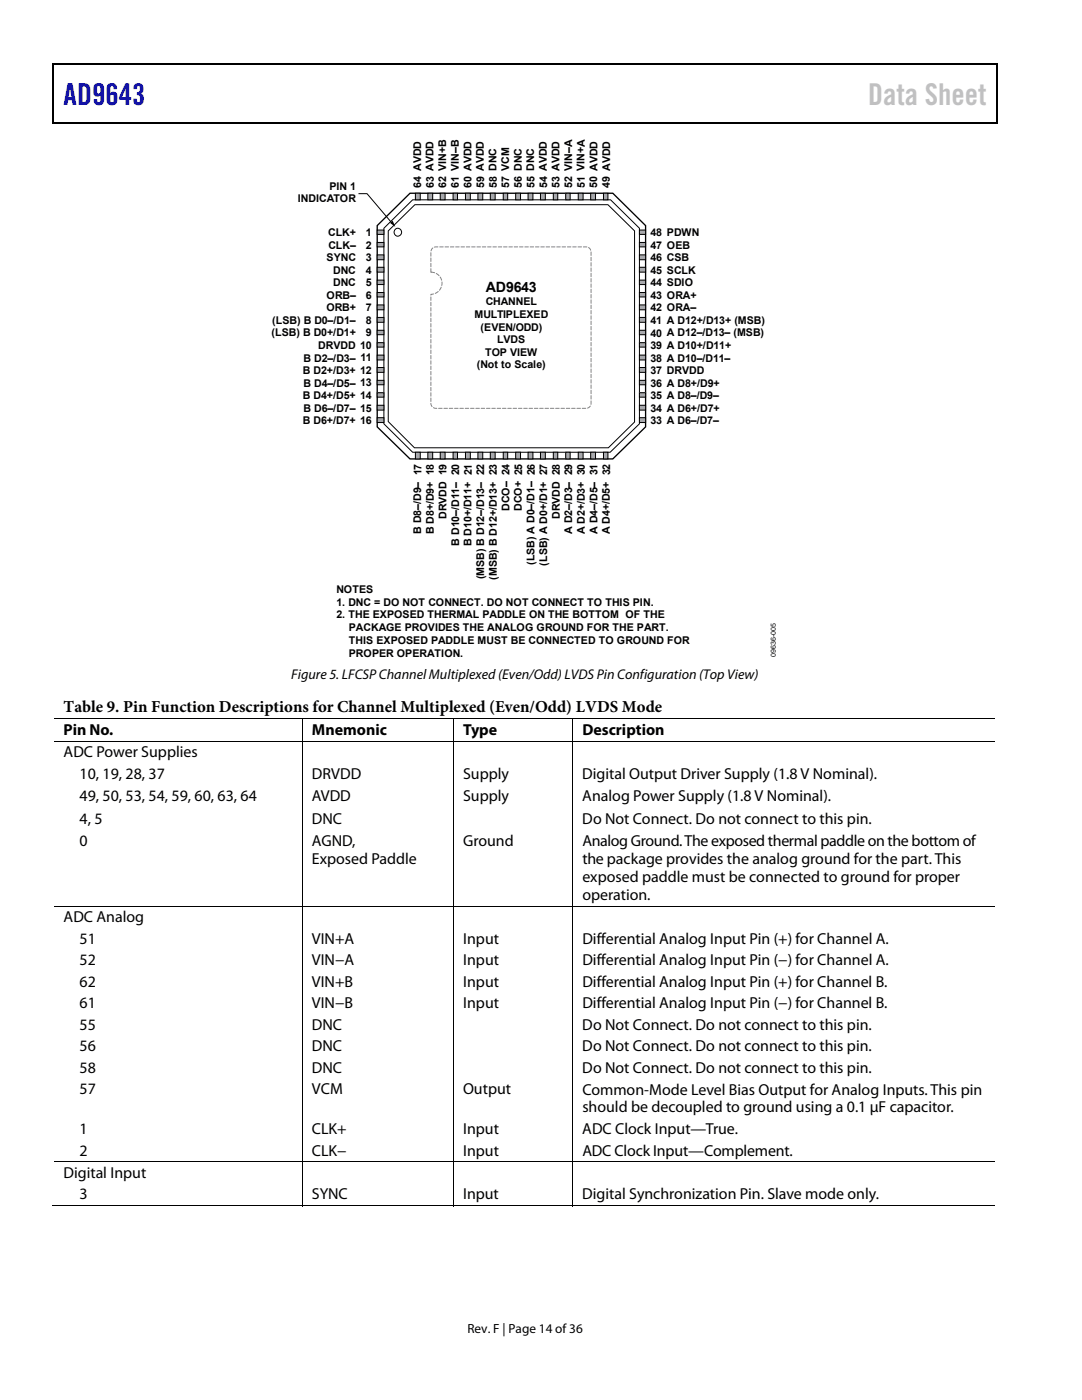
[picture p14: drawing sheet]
<svg xmlns="http://www.w3.org/2000/svg" width="216mm" height="279mm" viewBox="0 0 216 279" stroke-linecap="round" stroke-linejoin="round" font-family="sans-serif">
<defs><g id="words">
<text font-size="6" fill="#00f" x="12.7" y="21">AD9643</text>
<text font-size="6" fill="#c0c0c0" x="173.2" y="21">Data Sheet</text>
<text font-size="3.3" x="12.7" y="142.1">Table 9. Pin Function Descriptions for Channel Multiplexed (Even/Odd) LVDS Mode</text>
<g font-size="3.2">
<text x="12.7" y="146.7">Pin No.</text>
<text x="62.2" y="146.7">Mnemonic</text>
<text x="92.4" y="146.7">Type</text>
<text x="116.2" y="146.7">Description</text>
<text x="12.7" y="151.1">ADC Power Supplies</text>
<text x="15.9" y="155.5">10, 19, 28, 37</text>
<text x="62.2" y="155.5">DRVDD</text>
<text x="92.4" y="155.5">Supply</text>
<text x="116.2" y="155.5">Digital Output Driver Supply (1.8 V Nominal).</text>
<text x="15.9" y="159.9">49, 50, 53, 54, 59, 60, 63, 64</text>
<text x="62.2" y="159.9">AVDD</text>
<text x="92.4" y="159.9">Supply</text>
<text x="116.2" y="159.9">Analog Power Supply (1.8 V Nominal).</text>
<text x="15.9" y="164.4">4, 5</text>
<text x="62.2" y="164.4">DNC</text>
<text x="116.2" y="164.4">Do Not Connect. Do not connect to this pin.</text>
<text x="15.9" y="168.8">0</text>
<text x="62.2" y="168.8">AGND,</text>
<text x="62.2" y="172.4">Exposed Paddle</text>
<text x="92.4" y="168.8">Ground</text>
<text x="116.2" y="168.8">Analog Ground. The exposed thermal paddle on the bottom of</text>
<text x="116.2" y="172.4">the package provides the analog ground for the part. This</text>
<text x="116.2" y="176">exposed paddle must be connected to ground for proper</text>
<text x="116.2" y="179.6">operation.</text>
<text x="12.7" y="184">ADC Analog</text>
<text x="15.9" y="188.3">51</text>
<text x="62.2" y="188.3">VIN+A</text>
<text x="92.4" y="188.3">Input</text>
<text x="116.2" y="188.3">Differential Analog Input Pin (+) for Channel A.</text>
<text x="15.9" y="192.6">52</text>
<text x="15.9" y="196.9">62</text>
<text x="62.2" y="192.6">VIN−A</text>
<text x="62.2" y="196.9">VIN+B</text>
<text x="92.4" y="192.6">Input</text>
<text x="92.4" y="196.9">Input</text>
<text x="116.2" y="192.6">Differential Analog Input Pin (−) for Channel A.</text>
<text x="116.2" y="196.9">Differential Analog Input Pin (+) for Channel B.</text>
<text x="15.9" y="201.2">61</text>
<text x="62.2" y="201.2">VIN−B</text>
<text x="92.4" y="201.2">Input</text>
<text x="116.2" y="201.2">Differential Analog Input Pin (−) for Channel B.</text>
<text x="15.9" y="205.5">55</text>
<text x="15.9" y="209.8">56</text>
<text x="62.2" y="205.5">DNC</text>
<text x="62.2" y="209.8">DNC</text>
<text x="116.2" y="205.5">Do Not Connect. Do not connect to this pin.</text>
<text x="116.2" y="209.8">Do Not Connect. Do not connect to this pin.</text>
<text x="15.9" y="214.1">58</text>
<text x="62.2" y="214.1">DNC</text>
<text x="116.2" y="214.1">Do Not Connect. Do not connect to this pin.</text>
<text x="15.9" y="218.4">57</text>
<text x="62.2" y="218.4">VCM</text>
<text x="92.4" y="218.4">Output</text>
<text x="116.2" y="218.4">Common-Mode Level Bias Output for Analog Inputs. This pin</text>
<text x="15.9" y="226.3">1</text>
<text x="62.2" y="226.3">CLK+</text>
<text x="92.4" y="226.3">Input</text>
<text x="116.2" y="226.3">ADC Clock Input—True.</text>
<text x="116.2" y="222">should be decoupled to ground using a 0.1 μF capacitor.</text>
<text x="15.9" y="230.6">2</text>
<text x="62.2" y="230.6">CLK−</text>
<text x="92.4" y="230.6">Input</text>
<text x="116.2" y="230.6">ADC Clock Input—Complement.</text>
<text x="12.7" y="235.1">Digital Input</text>
<text x="15.9" y="239.4">3</text>
<text x="62.2" y="239.4">SYNC</text>
<text x="92.4" y="239.4">Input</text>
<text x="116.2" y="239.4">Digital Synchronization Pin. Slave mode only.</text>
</g>
<g font-size="2.8">
<text x="96.9" y="58.3">AD9643</text>
<text x="58.1" y="135.5">Figure 5. LFCSP Channel Multiplexed (Even/Odd) LVDS Pin Configuration (Top View)</text>
</g>
<text font-size="2.6" x="93.3" y="266">Rev. F | Page 14 of 36</text>
<g font-size="2.1">
<text x="59.4" y="40.4">INDICATOR</text>
<text x="65.7" y="37.9">PIN 1</text>
<text x="84" y="37.5" transform="rotate(-90 84 37.5)">64 AVDD</text>
<text x="86.6" y="37.5" transform="rotate(-90 86.6 37.5)">63 AVDD</text>
<text x="89.1" y="37.5" transform="rotate(-90 89.1 37.5)">62 VIN+B</text>
<text x="91.6" y="37.5" transform="rotate(-90 91.6 37.5)">61 VIN–B</text>
<text x="94.1" y="37.5" transform="rotate(-90 94.1 37.5)">60 AVDD</text>
<text x="96.6" y="37.5" transform="rotate(-90 96.6 37.5)">59 AVDD</text>
<text x="99.1" y="37.5" transform="rotate(-90 99.1 37.5)">58 DNC</text>
<text x="101.6" y="37.5" transform="rotate(-90 101.6 37.5)">57 VCM</text>
<text x="104.1" y="37.5" transform="rotate(-90 104.1 37.5)">56 DNC</text>
<text x="106.6" y="37.5" transform="rotate(-90 106.6 37.5)">55 DNC</text>
<text x="109.2" y="37.5" transform="rotate(-90 109.2 37.5)">54 AVDD</text>
<text x="111.7" y="37.5" transform="rotate(-90 111.7 37.5)">53 AVDD</text>
<text x="114.2" y="37.5" transform="rotate(-90 114.2 37.5)">52 VIN–A</text>
<text x="116.7" y="37.5" transform="rotate(-90 116.7 37.5)">51 VIN+A</text>
<text x="119.2" y="37.5" transform="rotate(-90 119.2 37.5)">50 AVDD</text>
<text x="121.7" y="37.5" transform="rotate(-90 121.7 37.5)">49 AVDD</text>
<text x="65.5" y="47.1">CLK+</text>
<text x="73" y="47.1">1</text>
<text x="129.8" y="47.2">48 PDWN</text>
<text x="65.2" y="52.1">SYNC</text>
<text x="65.5" y="49.6">CLK–</text>
<text x="73" y="49.6">2</text>
<text x="73" y="52.1">3</text>
<text x="129.8" y="49.7">47 OEB</text>
<text x="129.8" y="52.2">46 CSB</text>
<text x="65.2" y="59.6">ORB–</text>
<text x="66.5" y="54.6">DNC</text>
<text x="66.5" y="57.1">DNC</text>
<text x="73" y="54.6">4</text>
<text x="73" y="57.1">5</text>
<text x="73" y="59.6">6</text>
<text x="129.8" y="54.7">45 SCLK</text>
<text x="129.8" y="57.2">44 SDIO</text>
<text x="129.8" y="59.7">43 ORA+</text>
<text x="54.3" y="64.6">(LSB) B D0–/D1–</text>
<text x="65.1" y="62.1">ORB+</text>
<text x="73" y="62.1">7</text>
<text x="73" y="64.6">8</text>
<text x="94.7" y="63.4">MULTIPLEXED</text>
<text x="95.9" y="66">(EVEN/ODD)</text>
<text x="96.9" y="60.9">CHANNEL</text>
<text x="129.8" y="62.2">42 ORA–</text>
<text x="129.8" y="64.7">41 A D12+/D13+ (MSB)</text>
<text x="54.2" y="67.1">(LSB) B D0+/D1+</text>
<text x="63.5" y="69.6">DRVDD 10</text>
<text x="73" y="67.1">9</text>
<text x="96.8" y="71">TOP VIEW</text>
<text x="99.2" y="68.5">LVDS</text>
<text x="129.8" y="67.2">40 A D12–/D13– (MSB)</text>
<text x="129.8" y="69.7">39 A D10+/D11+</text>
<text x="60.4" y="74.7">B D2+/D3+ 12</text>
<text x="60.6" y="72.2">B D2–/D3– 11</text>
<text x="60.6" y="77.1">B D4–/D5– 13</text>
<text x="95.2" y="73.5">(Not to Scale)</text>
<text x="129.8" y="72.2">38 A D10–/D11–</text>
<text x="129.8" y="74.7">37 DRVDD</text>
<text x="129.8" y="77.2">36 A D8+/D9+</text>
<text x="60.4" y="79.6">B D4+/D5+ 14</text>
<text x="60.6" y="82.1">B D6–/D7– 15</text>
<text x="129.8" y="79.7">35 A D8–/D9–</text>
<text x="129.8" y="82.2">34 A D6+/D7+</text>
<text x="60.4" y="84.6">B D6+/D7+ 16</text>
<text x="129.8" y="84.7">33 A D6–/D7–</text>
<text x="101.6" y="101.9" transform="rotate(-90 101.6 101.9)">DCO– 24</text>
<text x="104.2" y="102" transform="rotate(-90 104.2 102)">DCO+ 25</text>
<text x="84.1" y="106.5" transform="rotate(-90 84.1 106.5)">B D8–/D9– 17</text>
<text x="86.6" y="106.6" transform="rotate(-90 86.6 106.6)">B D8+/D9+ 18</text>
<text x="89.1" y="103.6" transform="rotate(-90 89.1 103.6)">DRVDD 19</text>
<text x="111.7" y="103.6" transform="rotate(-90 111.7 103.6)">DRVDD 28</text>
<text x="114.2" y="106.5" transform="rotate(-90 114.2 106.5)">A D2–/D3– 29</text>
<text x="116.7" y="106.6" transform="rotate(-90 116.7 106.6)">A D2+/D3+ 30</text>
<text x="119.2" y="106.5" transform="rotate(-90 119.2 106.5)">A D4–/D5– 31</text>
<text x="121.7" y="106.6" transform="rotate(-90 121.7 106.6)">A D4+/D5+ 32</text>
<text x="91.6" y="108.9" transform="rotate(-90 91.6 108.9)">B D10–/D11– 20</text>
<text x="94.1" y="109" transform="rotate(-90 94.1 109)">B D10+/D11+ 21</text>
<text x="106.7" y="112.8" transform="rotate(-90 106.7 112.8)">(LSB) A D0–/D1– 26</text>
<text x="109.2" y="112.9" transform="rotate(-90 109.2 112.9)">(LSB) A D0+/D1+ 27</text>
<text x="67.1" y="118.3">NOTES</text>
<text x="96.6" y="115.6" transform="rotate(-90 96.6 115.6)">(MSB) B D12–/D13– 22</text>
<text x="99.1" y="115.7" transform="rotate(-90 99.1 115.7)">(MSB) B D12+/D13+ 23</text>
<text x="67.1" y="120.9">1. DNC = DO NOT CONNECT. DO NOT CONNECT TO THIS PIN.</text>
<text x="67.1" y="123.4">2. THE EXPOSED THERMAL PADDLE ON THE BOTTOM OF THE</text>
<text x="69.6" y="126">PACKAGE PROVIDES THE ANALOG GROUND FOR THE PART.</text>
<text x="69.6" y="128.5">THIS EXPOSED PADDLE MUST BE CONNECTED TO GROUND FOR</text>
<text x="69.6" y="131.1">PROPER OPERATION.</text>
</g>
<text font-size="1.4" x="154.8" y="131.1" transform="rotate(-90 154.8 131.1)">09636-005</text>
</g></defs>
<path d="M10.5 12.7h.3v1h-.3zM198.8 12.7h.2v1h-.2zM198.8 12.7h.2v.3h-.2zM198.8 24.4h.2v.3h-.2z" fill="#000"/>
<path d="M10.5 12.8h188.3M10.7 13.7v11M198.9 13.7v11M10.5 24.5h188.3" fill="none" stroke="#000" stroke-width=".25"/>
<circle cx="79.4" cy="46.4" r=".77" fill="#fff"/>
<g fill="none" stroke="#000" stroke-width=".2">
<path d="M76.6 45.6l5.7-5.7h39.5l5.8 5.7v39l-5.8 5.7h-39.5l-5.7-5.7zM77.5 46.1l5.3-5.2h38.5l5.3 5.2v38.1l-5.2 5.2h-38.7l-5.2-5.3z"/>
<circle cx="79.4" cy="46.4" r=".77"/>
</g>
<path d="M75.3 45l6.5-6.4h40.5l6.5 6.4v40.2l-6.5 6.4h-40.5l-6.5-6.4z" fill="none" stroke="#000" stroke-width=".27"/>
<path d="M127.6 45.9h1.2v.9h-1.2z" fill="#a7a9ac"/>
<path d="M127.6 45.9h1.2v.9h-1.2z" fill="none" stroke="#000" stroke-width=".2"/>
<path d="M127.6 48.4h1.2v.9h-1.2z" fill="#a7a9ac"/>
<path d="M127.6 48.4h1.2v.9h-1.2z" fill="none" stroke="#000" stroke-width=".2"/>
<path d="M127.6 50.9h1.2v.9h-1.2z" fill="#a7a9ac"/>
<path d="M127.6 50.9h1.2v.9h-1.2z" fill="none" stroke="#000" stroke-width=".2"/>
<path d="M127.6 53.3h1.2v1h-1.2z" fill="#a7a9ac"/>
<path d="M127.6 53.3h1.2v1h-1.2z" fill="none" stroke="#000" stroke-width=".2"/>
<path d="M127.6 55.9h1.2v.9h-1.2z" fill="#a7a9ac"/>
<path d="M127.6 55.9h1.2v.9h-1.2z" fill="none" stroke="#000" stroke-width=".2"/>
<path d="M127.6 58.4h1.2v.9h-1.2z" fill="#a7a9ac"/>
<path d="M127.6 58.4h1.2v.9h-1.2z" fill="none" stroke="#000" stroke-width=".2"/>
<path d="M127.6 60.9h1.2v.9h-1.2z" fill="#a7a9ac"/>
<path d="M127.6 60.9h1.2v.9h-1.2z" fill="none" stroke="#000" stroke-width=".2"/>
<path d="M127.6 63.4h1.2v.9h-1.2z" fill="#a7a9ac"/>
<path d="M127.6 63.4h1.2v.9h-1.2z" fill="none" stroke="#000" stroke-width=".2"/>
<path d="M127.6 65.9h1.2v.9h-1.2z" fill="#a7a9ac"/>
<path d="M127.6 65.9h1.2v.9h-1.2z" fill="none" stroke="#000" stroke-width=".2"/>
<path d="M127.6 68.4h1.2v.9h-1.2z" fill="#a7a9ac"/>
<path d="M127.6 68.4h1.2v.9h-1.2z" fill="none" stroke="#000" stroke-width=".2"/>
<path d="M127.6 70.9h1.2v.9h-1.2z" fill="#a7a9ac"/>
<path d="M127.6 70.9h1.2v.9h-1.2z" fill="none" stroke="#000" stroke-width=".2"/>
<path d="M127.6 73.3h1.2v1h-1.2z" fill="#a7a9ac"/>
<path d="M127.6 73.3h1.2v1h-1.2z" fill="none" stroke="#000" stroke-width=".2"/>
<path d="M127.6 75.9h1.2v.9h-1.2z" fill="#a7a9ac"/>
<path d="M127.6 75.9h1.2v.9h-1.2z" fill="none" stroke="#000" stroke-width=".2"/>
<path d="M127.6 78.4h1.2v.9h-1.2z" fill="#a7a9ac"/>
<path d="M127.6 78.4h1.2v.9h-1.2z" fill="none" stroke="#000" stroke-width=".2"/>
<path d="M127.6 80.9h1.2v1h-1.2z" fill="#a7a9ac"/>
<path d="M127.6 80.9h1.2v1h-1.2z" fill="none" stroke="#000" stroke-width=".2"/>
<path d="M127.6 83.4h1.2v.9h-1.2z" fill="#a7a9ac"/>
<path d="M127.6 83.4h1.2v.9h-1.2z" fill="none" stroke="#000" stroke-width=".2"/>
<path d="M75.3 45.9h1.3v.9h-1.3z" fill="#a7a9ac"/>
<path d="M75.3 45.9h1.3v.9h-1.3z" fill="none" stroke="#000" stroke-width=".2"/>
<path d="M75.3 48.4h1.3v.9h-1.3z" fill="#a7a9ac"/>
<path d="M75.3 48.4h1.3v.9h-1.3z" fill="none" stroke="#000" stroke-width=".2"/>
<path d="M75.3 50.9h1.3v.9h-1.3z" fill="#a7a9ac"/>
<path d="M75.3 50.9h1.3v.9h-1.3z" fill="none" stroke="#000" stroke-width=".2"/>
<path d="M75.3 53.3h1.3v1h-1.3z" fill="#a7a9ac"/>
<path d="M75.3 53.3h1.3v1h-1.3z" fill="none" stroke="#000" stroke-width=".2"/>
<path d="M75.3 55.9h1.3v.9h-1.3z" fill="#a7a9ac"/>
<path d="M75.3 55.9h1.3v.9h-1.3z" fill="none" stroke="#000" stroke-width=".2"/>
<path d="M75.3 58.4h1.3v.9h-1.3z" fill="#a7a9ac"/>
<path d="M75.3 58.4h1.3v.9h-1.3z" fill="none" stroke="#000" stroke-width=".2"/>
<path d="M75.3 60.9h1.3v.9h-1.3z" fill="#a7a9ac"/>
<path d="M75.3 60.9h1.3v.9h-1.3z" fill="none" stroke="#000" stroke-width=".2"/>
<path d="M75.3 63.4h1.3v.9h-1.3z" fill="#a7a9ac"/>
<path d="M75.3 63.4h1.3v.9h-1.3z" fill="none" stroke="#000" stroke-width=".2"/>
<path d="M75.3 65.9h1.3v.9h-1.3z" fill="#a7a9ac"/>
<path d="M75.3 65.9h1.3v.9h-1.3z" fill="none" stroke="#000" stroke-width=".2"/>
<path d="M75.3 68.4h1.3v.9h-1.3z" fill="#a7a9ac"/>
<path d="M75.3 68.4h1.3v.9h-1.3z" fill="none" stroke="#000" stroke-width=".2"/>
<path d="M75.3 70.9h1.3v.9h-1.3z" fill="#a7a9ac"/>
<path d="M75.3 70.9h1.3v.9h-1.3z" fill="none" stroke="#000" stroke-width=".2"/>
<path d="M75.3 73.3h1.3v1h-1.3z" fill="#a7a9ac"/>
<path d="M75.3 73.3h1.3v1h-1.3z" fill="none" stroke="#000" stroke-width=".2"/>
<path d="M75.3 75.9h1.3v.9h-1.3z" fill="#a7a9ac"/>
<path d="M75.3 75.9h1.3v.9h-1.3z" fill="none" stroke="#000" stroke-width=".2"/>
<path d="M75.3 78.4h1.3v.9h-1.3z" fill="#a7a9ac"/>
<path d="M75.3 78.4h1.3v.9h-1.3z" fill="none" stroke="#000" stroke-width=".2"/>
<path d="M75.3 80.9h1.3v1h-1.3z" fill="#a7a9ac"/>
<path d="M75.3 80.9h1.3v1h-1.3z" fill="none" stroke="#000" stroke-width=".2"/>
<path d="M75.3 83.4h1.3v.9h-1.3z" fill="#a7a9ac"/>
<path d="M75.3 83.4h1.3v.9h-1.3z" fill="none" stroke="#000" stroke-width=".2"/>
<path d="M82.9 90.3h1v1.3h-1z" fill="#a7a9ac"/>
<path d="M82.9 90.3h1v1.3h-1z" fill="none" stroke="#000" stroke-width=".2"/>
<path d="M85.4 90.3h.9v1.3h-.9z" fill="#a7a9ac"/>
<path d="M85.4 90.3h.9v1.3h-.9z" fill="none" stroke="#000" stroke-width=".2"/>
<path d="M87.8 90.3h1v1.3h-1z" fill="#a7a9ac"/>
<path d="M87.8 90.3h1v1.3h-1z" fill="none" stroke="#000" stroke-width=".2"/>
<path d="M90.4 90.3h.9v1.3h-.9z" fill="#a7a9ac"/>
<path d="M90.4 90.3h.9v1.3h-.9z" fill="none" stroke="#000" stroke-width=".2"/>
<path d="M92.9 90.3h1v1.3h-1z" fill="#a7a9ac"/>
<path d="M92.9 90.3h1v1.3h-1z" fill="none" stroke="#000" stroke-width=".2"/>
<path d="M95.4 90.3h.9v1.3h-.9z" fill="#a7a9ac"/>
<path d="M95.4 90.3h.9v1.3h-.9z" fill="none" stroke="#000" stroke-width=".2"/>
<path d="M97.8 90.3h1v1.3h-1z" fill="#a7a9ac"/>
<path d="M97.8 90.3h1v1.3h-1z" fill="none" stroke="#000" stroke-width=".2"/>
<path d="M100.4 90.3h.9v1.3h-.9z" fill="#a7a9ac"/>
<path d="M100.4 90.3h.9v1.3h-.9z" fill="none" stroke="#000" stroke-width=".2"/>
<path d="M102.9 90.3h1v1.3h-1z" fill="#a7a9ac"/>
<path d="M102.9 90.3h1v1.3h-1z" fill="none" stroke="#000" stroke-width=".2"/>
<path d="M105.4 90.3h.9v1.3h-.9z" fill="#a7a9ac"/>
<path d="M105.4 90.3h.9v1.3h-.9z" fill="none" stroke="#000" stroke-width=".2"/>
<path d="M107.8 90.3h1v1.3h-1z" fill="#a7a9ac"/>
<path d="M107.8 90.3h1v1.3h-1z" fill="none" stroke="#000" stroke-width=".2"/>
<path d="M110.4 90.3h.9v1.3h-.9z" fill="#a7a9ac"/>
<path d="M110.4 90.3h.9v1.3h-.9z" fill="none" stroke="#000" stroke-width=".2"/>
<path d="M112.9 90.3h.9v1.3h-.9z" fill="#a7a9ac"/>
<path d="M112.9 90.3h.9v1.3h-.9z" fill="none" stroke="#000" stroke-width=".2"/>
<path d="M115.4 90.3h1v1.3h-1z" fill="#a7a9ac"/>
<path d="M115.4 90.3h1v1.3h-1z" fill="none" stroke="#000" stroke-width=".2"/>
<path d="M117.9 90.3h.9v1.3h-.9z" fill="#a7a9ac"/>
<path d="M117.9 90.3h.9v1.3h-.9z" fill="none" stroke="#000" stroke-width=".2"/>
<path d="M120.4 90.3h.9v1.3h-.9z" fill="#a7a9ac"/>
<path d="M120.4 90.3h.9v1.3h-.9z" fill="none" stroke="#000" stroke-width=".2"/>
<path d="M82.9 38.6h1v1.3h-1z" fill="#a7a9ac"/>
<path d="M82.9 38.6h1v1.3h-1z" fill="none" stroke="#000" stroke-width=".2"/>
<path d="M85.4 38.6h.9v1.3h-.9z" fill="#a7a9ac"/>
<path d="M85.4 38.6h.9v1.3h-.9z" fill="none" stroke="#000" stroke-width=".2"/>
<path d="M87.8 38.6h1v1.3h-1z" fill="#a7a9ac"/>
<path d="M87.8 38.6h1v1.3h-1z" fill="none" stroke="#000" stroke-width=".2"/>
<path d="M90.4 38.6h.9v1.3h-.9z" fill="#a7a9ac"/>
<path d="M90.4 38.6h.9v1.3h-.9z" fill="none" stroke="#000" stroke-width=".2"/>
<path d="M92.9 38.6h1v1.3h-1z" fill="#a7a9ac"/>
<path d="M92.9 38.6h1v1.3h-1z" fill="none" stroke="#000" stroke-width=".2"/>
<path d="M95.4 38.6h.9v1.3h-.9z" fill="#a7a9ac"/>
<path d="M95.4 38.6h.9v1.3h-.9z" fill="none" stroke="#000" stroke-width=".2"/>
<path d="M97.8 38.6h1v1.3h-1z" fill="#a7a9ac"/>
<path d="M97.8 38.6h1v1.3h-1z" fill="none" stroke="#000" stroke-width=".2"/>
<path d="M100.4 38.6h.9v1.3h-.9z" fill="#a7a9ac"/>
<path d="M100.4 38.6h.9v1.3h-.9z" fill="none" stroke="#000" stroke-width=".2"/>
<path d="M102.9 38.6h1v1.3h-1z" fill="#a7a9ac"/>
<path d="M102.9 38.6h1v1.3h-1z" fill="none" stroke="#000" stroke-width=".2"/>
<path d="M105.4 38.6h.9v1.3h-.9z" fill="#a7a9ac"/>
<path d="M105.4 38.6h.9v1.3h-.9z" fill="none" stroke="#000" stroke-width=".2"/>
<path d="M107.8 38.6h1v1.3h-1z" fill="#a7a9ac"/>
<path d="M107.8 38.6h1v1.3h-1z" fill="none" stroke="#000" stroke-width=".2"/>
<path d="M110.4 38.6h.9v1.3h-.9z" fill="#a7a9ac"/>
<path d="M110.4 38.6h.9v1.3h-.9z" fill="none" stroke="#000" stroke-width=".2"/>
<path d="M112.9 38.6h.9v1.3h-.9z" fill="#a7a9ac"/>
<path d="M112.9 38.6h.9v1.3h-.9z" fill="none" stroke="#000" stroke-width=".2"/>
<path d="M115.4 38.6h1v1.3h-1z" fill="#a7a9ac"/>
<path d="M115.4 38.6h1v1.3h-1z" fill="none" stroke="#000" stroke-width=".2"/>
<path d="M117.9 38.6h.9v1.3h-.9z" fill="#a7a9ac"/>
<path d="M117.9 38.6h.9v1.3h-.9z" fill="none" stroke="#000" stroke-width=".2"/>
<path d="M120.4 38.6h.9v1.3h-.9z" fill="#a7a9ac"/>
<g fill="none" stroke="#000" stroke-width=".2">
<path d="M71.6 38.7h1.6l5 5.8M120.4 38.6h.9v1.3h-.9zM10.8 143.4h187.7M10.8 147.9h187.7M60.3 143.5v4.3M60.3 148v32.8M90.5 143.5v4.3M90.5 148v32.8M114.3 143.5v4.3M114.3 148v32.8M10.8 180.8h187.7M60.3 180.9v50.9"/>
<path d="M90.5 180.9v50.9M114.3 180.9v50.9M10.8 231.9h187.7M60.3 232v8.7M90.5 232v8.7M114.3 232v8.7M10.5 240.6h49.7M60.4 240.6h30M90.6 240.6h23.6M114.4 240.6h84.1"/>
</g>
<path d="M86.4 49.5l.6-.2h29.2a1.51 1.51 0 0 1 1.7 .7v29.2a2.15 2.15 0 0 1-.6 2.2l-29 .1a2.14 2.14 0 0 1-2.2-.6l-.1-22.1a2.24 2.24 0 0 0 2.2-2.2 2.24 2.24 0 0 0-2.2-2.3v-4v-.3z" fill="none" stroke="#808385" stroke-width=".2" stroke-dasharray=".7 .4"/>
<path d="M77.8 44.5l.6-.5 .5 1.3z" fill="#000"/>
<use href="#words"/>
</svg>
